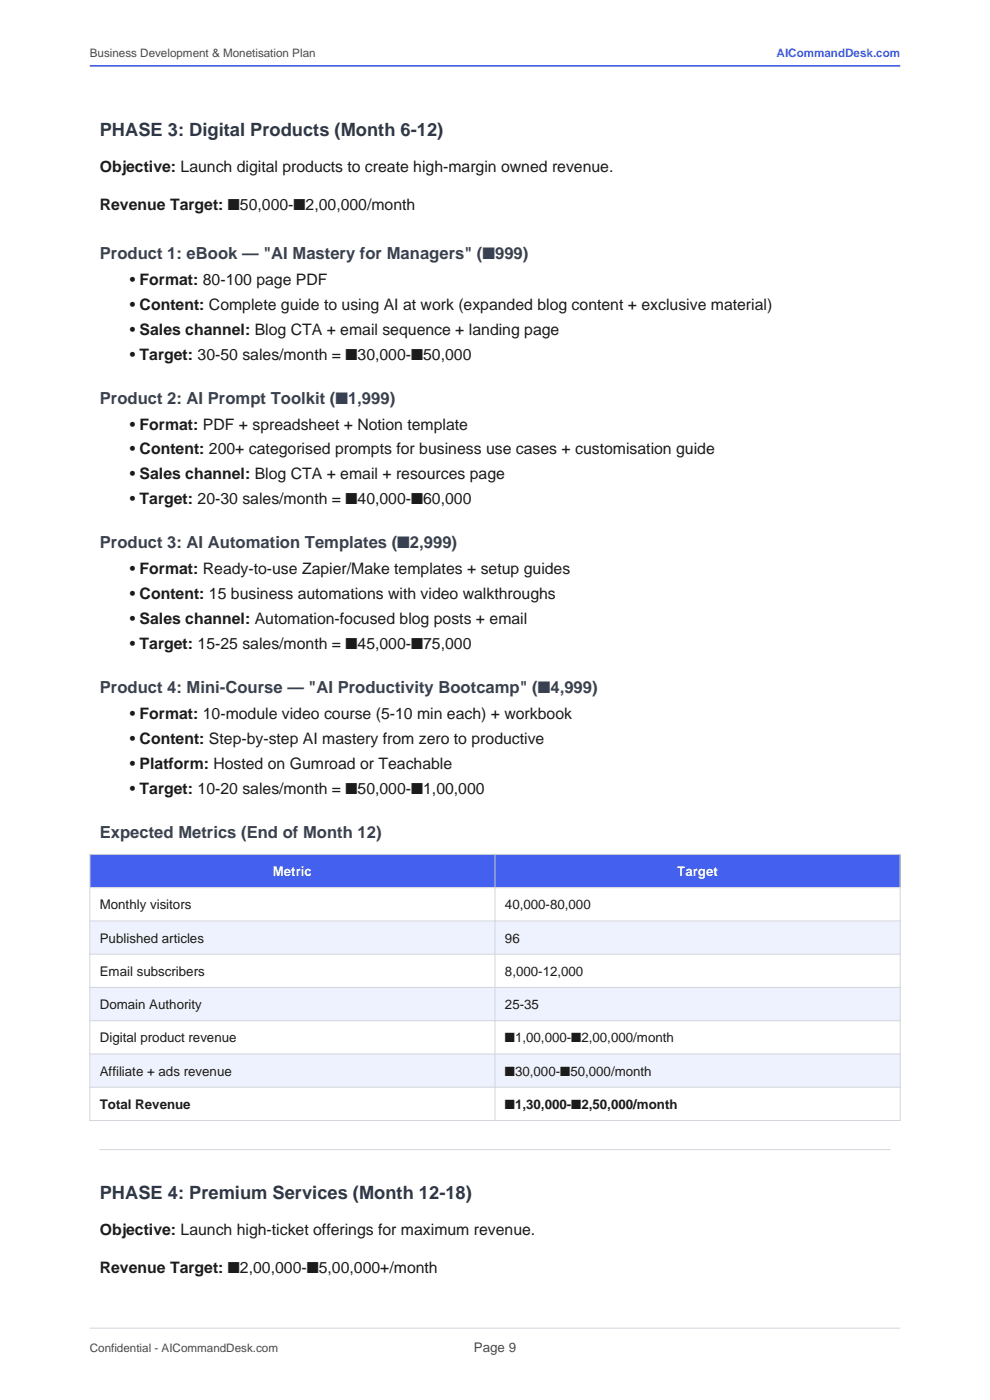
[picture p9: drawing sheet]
<svg xmlns="http://www.w3.org/2000/svg" width="210mm" height="297mm" viewBox="0 0 210 297" stroke-linecap="round" stroke-linejoin="round" font-family="sans-serif">
<defs><g id="words">
<g font-size="3.9" fill="#2d3748">
<text x="21.2" y="28.9">PHASE 3: Digital Products (Month 6-12)</text>
<text x="21.2" y="254.5">PHASE 4: Premium Services (Month 12-18)</text>
</g>
<g font-size="3.5" fill="#374151">
<text x="21.2" y="55">Product 1: eBook — &quot;AI Mastery for Managers&quot; (■999)</text>
<text x="21.2" y="85.7">Product 2: AI Prompt Toolkit (■1,999)</text>
<text x="21.2" y="116.3">Product 3: AI Automation Templates (■2,999)</text>
<text x="21.2" y="147">Product 4: Mini-Course — &quot;AI Productivity Bootcamp&quot; (■4,999)</text>
<text x="21.2" y="177.7">Expected Metrics (End of Month 12)</text>
</g>
<g font-size="3.4" fill="#1b1b1b">
<text x="21.2" y="36.4">Objective: Launch digital products to create high-margin owned revenue.</text>
<text x="21.2" y="44.6">Revenue Target: ■50,000-■2,00,000/month</text>
<text x="27.5" y="60.4">• Format: 80-100 page PDF</text>
<text x="27.5" y="65.7">• Content: Complete guide to using AI at work (expanded blog content + exclusive material)</text>
<text x="27.5" y="71">• Sales channel: Blog CTA + email sequence + landing page</text>
<text x="27.5" y="76.3">• Target: 30-50 sales/month = ■30,000-■50,000</text>
<text x="27.5" y="91.1">• Format: PDF + spreadsheet + Notion template</text>
<text x="27.5" y="96.4">• Content: 200+ categorised prompts for business use cases + customisation guide</text>
<text x="27.5" y="101.7">• Sales channel: Blog CTA + email + resources page</text>
<text x="27.5" y="107">• Target: 20-30 sales/month = ■40,000-■60,000</text>
<text x="27.5" y="121.8">• Format: Ready-to-use Zapier/Make templates + setup guides</text>
<text x="27.5" y="127.1">• Content: 15 business automations with video walkthroughs</text>
<text x="27.5" y="132.4">• Sales channel: Automation-focused blog posts + email</text>
<text x="27.5" y="137.7">• Target: 15-25 sales/month = ■45,000-■75,000</text>
<text x="27.5" y="152.5">• Format: 10-module video course (5-10 min each) + workbook</text>
<text x="27.5" y="157.8">• Content: Step-by-step AI mastery from zero to productive</text>
<text x="27.5" y="163.1">• Platform: Hosted on Gumroad or Teachable</text>
<text x="27.5" y="168.4">• Target: 10-20 sales/month = ■50,000-■1,00,000</text>
<text x="21.2" y="262">Objective: Launch high-ticket offerings for maximum revenue.</text>
<text x="21.2" y="270.2">Revenue Target: ■2,00,000-■5,00,000+/month</text>
</g>
<g font-size="2.8" fill="#fff">
<text x="57.9" y="185.8">Metric</text>
<text x="143.7" y="185.8">Target</text>
</g>
<g font-size="2.8" fill="#1b1b1b">
<text x="21.2" y="192.9">Monthly visitors</text>
<text x="107.1" y="192.9">40,000-80,000</text>
<text x="21.2" y="200">Published articles</text>
<text x="107.1" y="200">96</text>
<text x="21.2" y="207">Email subscribers</text>
<text x="107.1" y="207">8,000-12,000</text>
<text x="21.2" y="214.1">Domain Authority</text>
<text x="107.1" y="214.1">25-35</text>
<text x="21.2" y="221.1">Digital product revenue</text>
<text x="107.1" y="221.1">■1,00,000-■2,00,000/month</text>
<text x="21.2" y="228.2">Affiliate + ads revenue</text>
<text x="107.1" y="228.2">■30,000-■50,000/month</text>
<text x="21.2" y="235.2">Total Revenue</text>
<text x="107.1" y="235.2">■1,30,000-■2,50,000/month</text>
</g>
<text font-size="2.8" fill="#4a4a4a" x="100.5" y="286.8">Page 9</text>
<g font-size="2.5" fill="#4a4a4a">
<text x="19" y="12.2">Business Development &amp; Monetisation Plan</text>
<text x="19" y="286.8">Confidential - AICommandDesk.com</text>
</g>
<text font-size="2.5" fill="#4361ee" x="164.7" y="12.2">AICommandDesk.com</text>
</g></defs>
<path d="M19 14h171.9" fill="none" stroke="#4361ee" stroke-width=".35"/>
<path d="M19 281.8h171.9" fill="none" stroke="#d1d5db" stroke-width=".21"/>
<path d="M19 181.3h172v7h-172z" fill-rule="evenodd" fill="#4361ee"/>
<path d="M19 188.3h172v7.1h-172z" fill-rule="evenodd" fill="#fff"/>
<path d="M19 195.4h172v7h-172z" fill-rule="evenodd" fill="#eef2ff"/>
<path d="M19 202.4h172v7.1h-172z" fill-rule="evenodd" fill="#fff"/>
<path d="M19 209.5h172v7h-172z" fill-rule="evenodd" fill="#eef2ff"/>
<path d="M19 216.5h172v7.1h-172z" fill-rule="evenodd" fill="#fff"/>
<path d="M19 223.6h172v7h-172z" fill-rule="evenodd" fill="#eef2ff"/>
<path d="M19 230.6h172v7.1h-172z" fill-rule="evenodd" fill="#fff"/>
<path d="M19 181.3h172v56.4h-172zM19 188.3h172M19 195.4h172M105 181.3v56.4M19 202.4h172M19 209.5h172M19 216.5h172M19 223.6h172M19 230.6h172M21.2 243.9h167.6" fill="none" stroke="#d1d5db" stroke-width=".21"/>
<use href="#words"/>
</svg>
